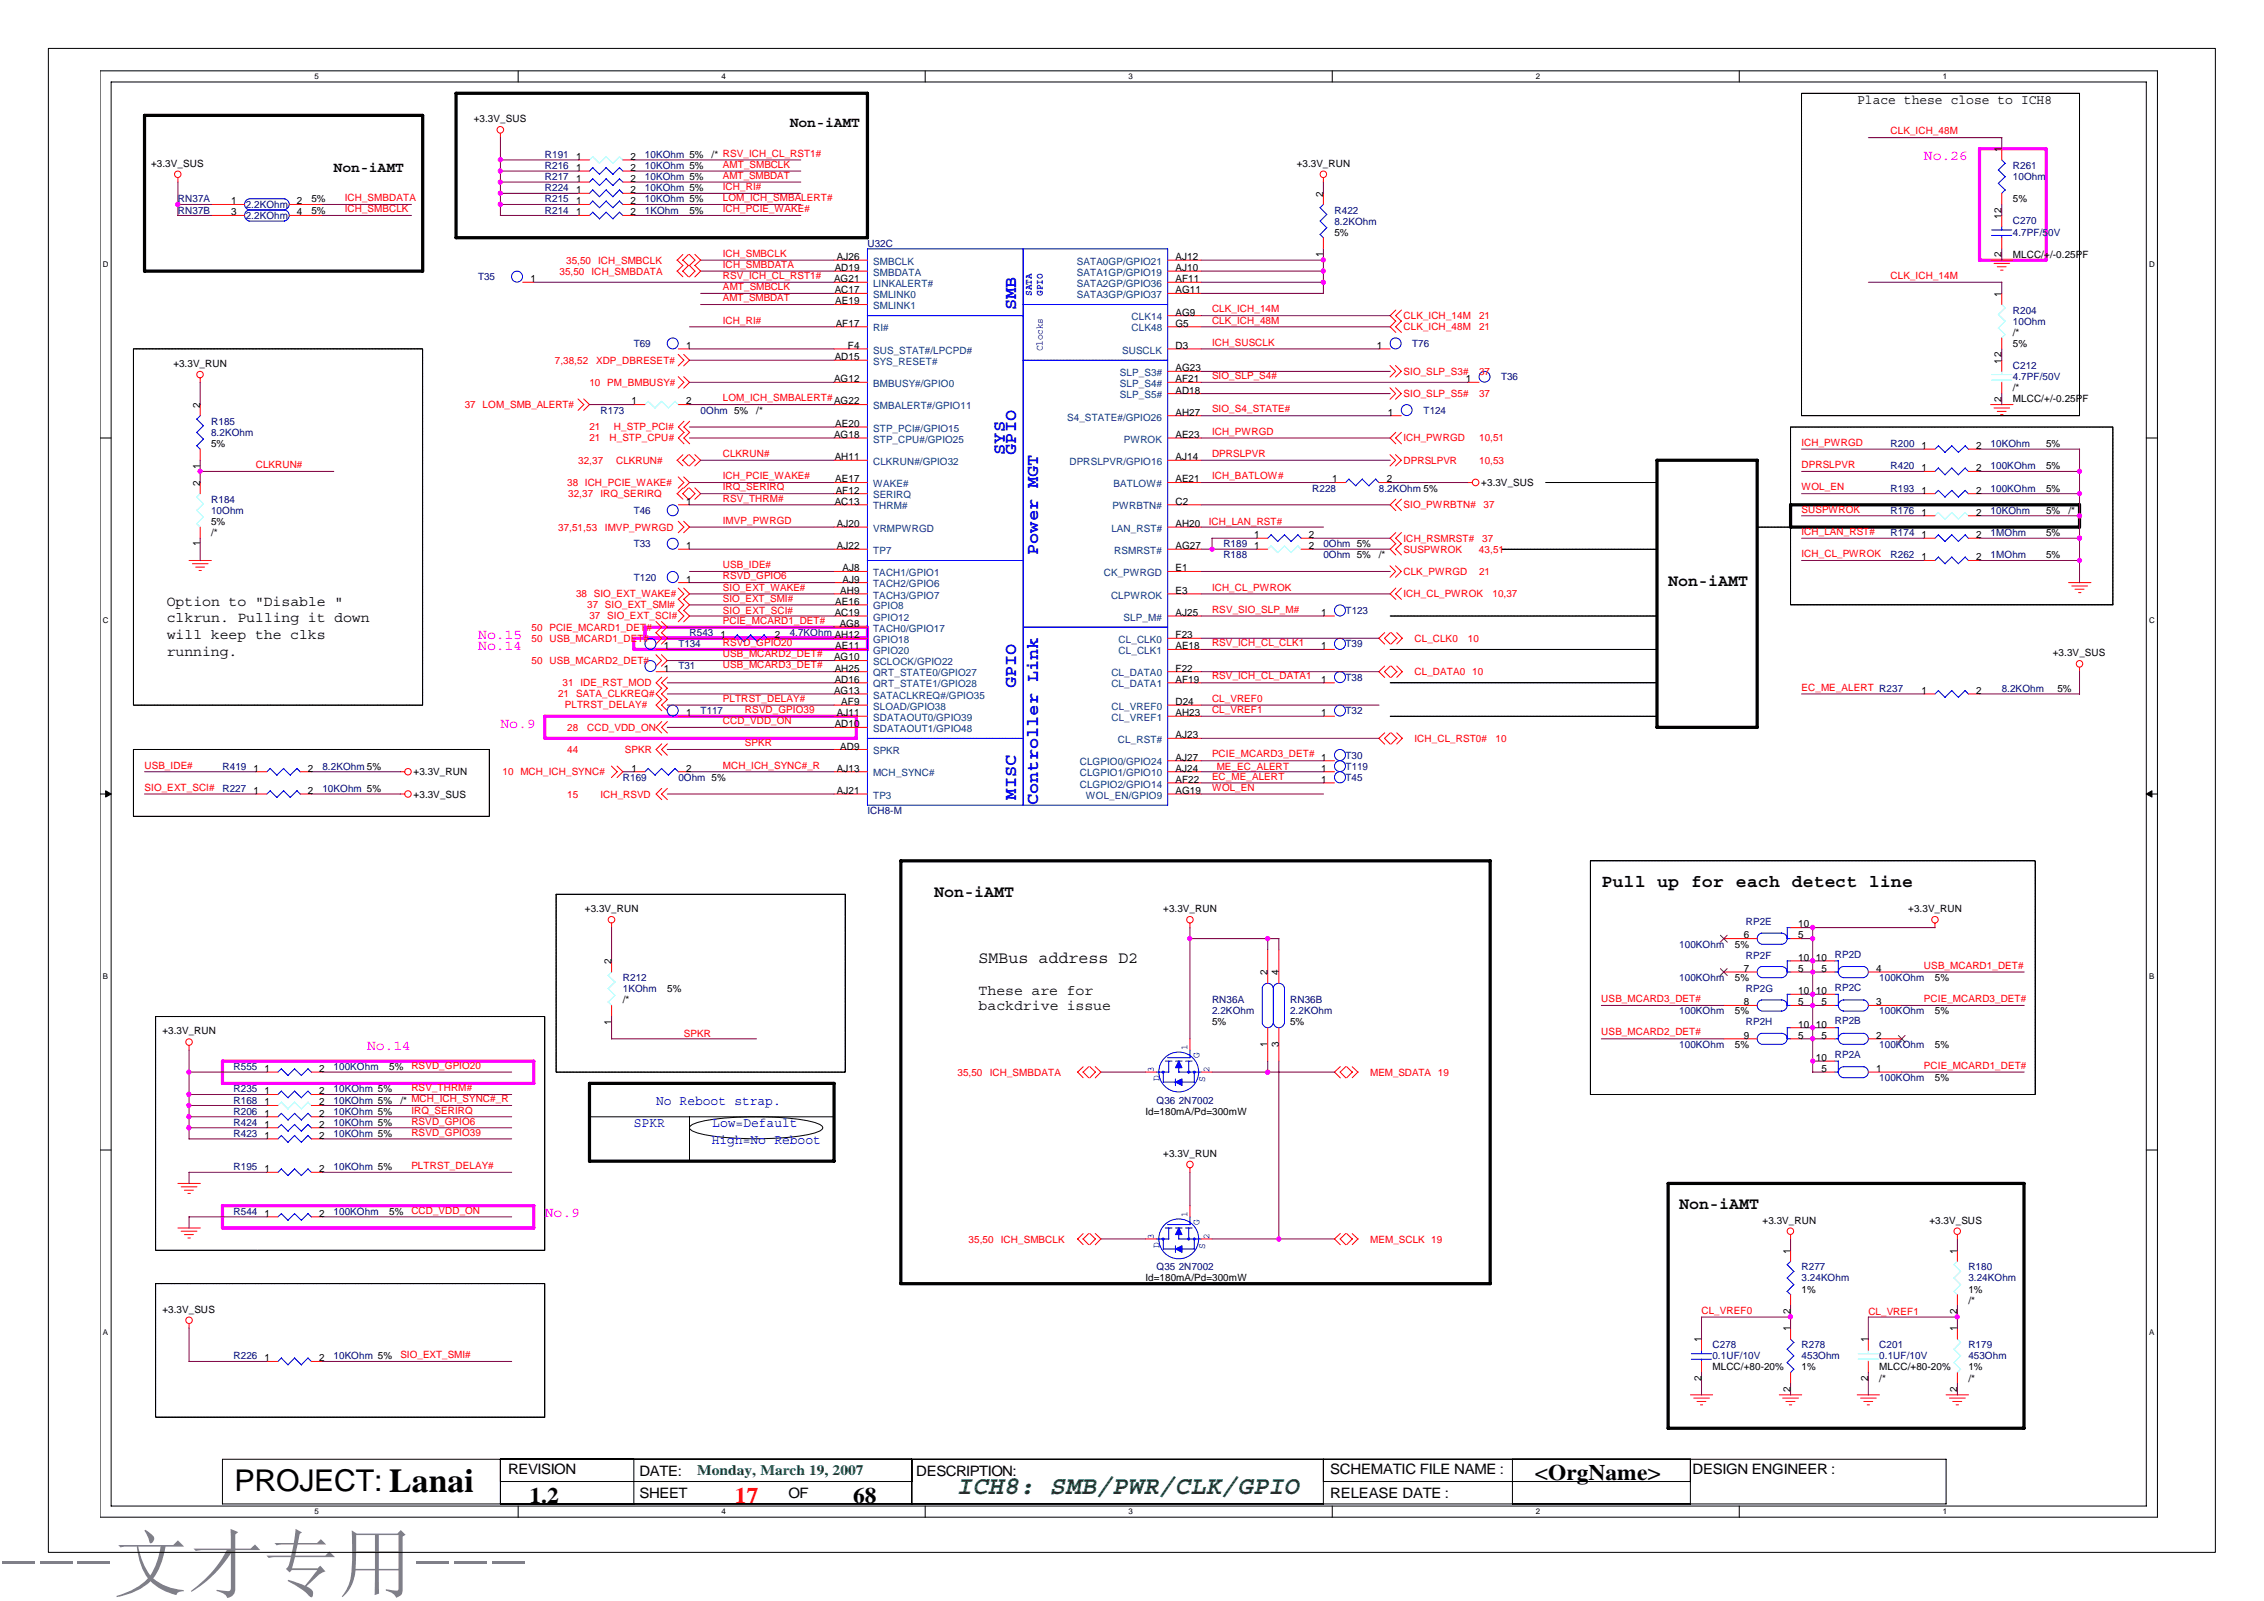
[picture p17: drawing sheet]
<svg xmlns="http://www.w3.org/2000/svg" width="297mm" height="210mm" viewBox="0 0 297 210" stroke-linecap="round" stroke-linejoin="round" font-family="sans-serif">
<defs><g id="words">
<text font-size="9.9" fill="#808080" x="0" y="208.6">---文才专用---</text>
<text font-size="3.9" x="30.8" y="195.5">PROJECT: Lanai</text>
<text font-size="3.4" fill="#008000" x="125.5" y="196">ICH8: SMB/PWR/CLK/GPIO</text>
<g font-size="2.9">
<text x="69.5" y="197.1">1.2</text>
<text x="111.9" y="197.1">68</text>
<text x="201.4" y="194.1">&lt;OrgName&gt;</text>
</g>
<text font-size="2.9" fill="#f00" x="96.4" y="197.1">17</text>
<g font-size="2.3" fill="#00f">
<text x="133.3" y="40.7" transform="rotate(-90 133.3 40.7)">SMB</text>
<text x="131.8" y="59.6" transform="rotate(-90 131.8 59.6)">SYS</text>
<text x="133.3" y="59.6" transform="rotate(-90 133.3 59.6)">GPIO</text>
<text x="136.2" y="72.8" transform="rotate(-90 136.2 72.8)">Power MGT</text>
<text x="133.3" y="90.3" transform="rotate(-90 133.3 90.3)">GPIO</text>
<text x="133.3" y="104.9" transform="rotate(-90 133.3 104.9)">MISC</text>
<text x="136.2" y="105.6" transform="rotate(-90 136.2 105.6)">Controller Link</text>
</g>
<text font-size="2.3" x="210.1" y="116.3">Pull up for each detect line</text>
<g font-size="2.2">
<text x="218.9" y="76.8">Non-iAMT</text>
<text x="122.6" y="117.6">Non-iAMT</text>
<text x="128.4" y="126.3">SMBus address D2</text>
<text x="220.3" y="158.5">Non-iAMT</text>
</g>
<g font-size="1.9">
<text x="103.6" y="16.7">Non-iAMT</text>
<text x="43.8" y="22.5">Non-iAMT</text>
<text x="21.9" y="79.4">Option to &quot;Disable &quot;</text>
<text x="21.9" y="81.6">clkrun. Pulling it down</text>
<text x="21.9" y="83.9">will keep the clks</text>
<text x="21.9" y="86.1">running.</text>
<text x="128.4" y="130.5">These are for</text>
<text x="128.4" y="132.5">backdrive issue</text>
<text x="66.7" y="193.4">REVISION</text>
<text x="83.9" y="196.4">SHEET</text>
<text x="83.9" y="193.5">DATE:</text>
<text x="103.4" y="196.4">OF</text>
<text x="120.2" y="193.5">DESCRIPTION:</text>
<text x="174.5" y="193.4">SCHEMATIC FILE NAME :</text>
<text x="174.5" y="196.4">RELEASE DATE :</text>
<text x="222.1" y="193.4">DESIGN ENGINEER :</text>
</g>
<g font-size="1.9" fill="#f0f">
<text x="252.4" y="21">No.26</text>
<text x="62.7" y="83.8">No.15</text>
<text x="62.7" y="85.2">No.14</text>
<text x="65.7" y="95.5">No.9</text>
<text x="48.2" y="137.8">No.14</text>
<text x="71.5" y="159.7">No.9</text>
</g>
<text font-size="1.9" fill="#008000" x="91.5" y="193.4">Monday, March 19, 2007</text>
<text font-size="1.8" x="243.7" y="13.6">Place these close to ICH8</text>
<g font-size="1.8" fill="#00f">
<text x="83.2" y="147.9">SPKR</text>
<text x="86.1" y="144.9">No Reboot strap.</text>
<text x="93.4" y="147.9">Low=Default</text>
<text x="93.4" y="150.1">High=No Reboot</text>
</g>
<g font-size="1.3">
<text x="62.2" y="16">+3.3V_SUS</text>
<text x="19.8" y="21.9">+3.3V_SUS</text>
<text x="75.6" y="22.4">1</text>
<text x="75.6" y="23.9">1</text>
<text x="75.6" y="21">1</text>
<text x="82.7" y="22.4">2</text>
<text x="82.7" y="23.9">2</text>
<text x="82.7" y="21">2</text>
<text x="93.4" y="20.7">/* RSV_ICH_CL_RST1#</text>
<text x="170.1" y="21.9">+3.3V_RUN</text>
<text x="262.6" y="19.9" transform="rotate(-90 262.6 19.9)">1</text>
<text x="30.3" y="26.8">1</text>
<text x="30.3" y="28.2">3</text>
<text x="39" y="26.8">2</text>
<text x="39" y="28.2">4</text>
<text x="40.8" y="26.5">5%</text>
<text x="40.8" y="28">5%</text>
<text x="75.6" y="28.2">1</text>
<text x="75.6" y="25.3">1</text>
<text x="75.6" y="26.8">1</text>
<text x="82.7" y="28.2">2</text>
<text x="82.7" y="25.3">2</text>
<text x="82.7" y="26.8">2</text>
<text x="90.5" y="28">5%</text>
<text x="173.6" y="25.8" transform="rotate(-90 173.6 25.8)">2</text>
<text x="262.6" y="28.7" transform="rotate(-90 262.6 28.7)">12</text>
<text x="264.1" y="26.5">5%</text>
<text x="109.5" y="35.5">AD19</text>
<text x="109.8" y="34.1">AJ26</text>
<text x="154.2" y="34.1">AJ12</text>
<text x="154.2" y="35.5">AJ10</text>
<text x="173.6" y="33.7" transform="rotate(-90 173.6 33.7)">1</text>
<text x="175.1" y="30.9">5%</text>
<text x="262.6" y="33.7" transform="rotate(-90 262.6 33.7)">2</text>
<text x="264.1" y="33.8">MLCC/+/-0.25PF</text>
<text x="69.6" y="37">1</text>
<text x="109.4" y="37">AG21</text>
<text x="109.5" y="38.5">AC17</text>
<text x="109.6" y="39.9">AE19</text>
<text x="154.2" y="37">AF11</text>
<text x="154.2" y="38.5">AG11</text>
<text x="154.2" y="41.4">AG9</text>
<text x="262.6" y="38.9" transform="rotate(-90 262.6 38.9)">1</text>
<text x="90" y="45.8">1</text>
<text x="109.5" y="47.2">AD15</text>
<text x="109.6" y="42.8">AF17</text>
<text x="111.3" y="45.8">F4</text>
<text x="154.2" y="42.8">G5</text>
<text x="154.2" y="45.8">D3</text>
<text x="180.6" y="45.8">1</text>
<text x="262.6" y="47.7" transform="rotate(-90 262.6 47.7)">12</text>
<text x="264.1" y="44">/*</text>
<text x="264.1" y="45.5">5%</text>
<text x="22.7" y="48.1">+3.3V_RUN</text>
<text x="26.2" y="53.5" transform="rotate(-90 26.2 53.5)">2</text>
<text x="82.9" y="53">1</text>
<text x="90" y="53">2</text>
<text x="109.4" y="50.1">AG12</text>
<text x="109.4" y="53">AG22</text>
<text x="154.2" y="48.7">AG23</text>
<text x="154.2" y="50.1">AF21</text>
<text x="154.2" y="51.6">AD18</text>
<text x="192.3" y="50.1">1</text>
<text x="262.6" y="52.7" transform="rotate(-90 262.6 52.7)">2</text>
<text x="264.1" y="51.3">/*</text>
<text x="264.1" y="52.8">MLCC/+/-0.25PF</text>
<text x="27.7" y="58.6">5%</text>
<text x="99.2" y="54.3">/*</text>
<text x="109.4" y="57.4">AG18</text>
<text x="109.6" y="56">AE20</text>
<text x="154.2" y="57.4">AE23</text>
<text x="154.2" y="54.5">AH27</text>
<text x="182.1" y="54.5">1</text>
<text x="252.1" y="58.9">1</text>
<text x="259.3" y="58.9">2</text>
<text x="268.5" y="58.6">5%</text>
<text x="26.2" y="63.7" transform="rotate(-90 26.2 63.7)">2</text>
<text x="26.2" y="61.5" transform="rotate(-90 26.2 61.5)">1</text>
<text x="109.5" y="60.4">AH11</text>
<text x="109.6" y="63.3">AE17</text>
<text x="109.6" y="64.7">AF12</text>
<text x="154.2" y="60.4">AJ14</text>
<text x="154.2" y="63.3">AE21</text>
<text x="174.8" y="63.3">1</text>
<text x="181.9" y="63.3">2</text>
<text x="194.3" y="63.7">+3.3V_SUS</text>
<text x="252.1" y="64.7">1</text>
<text x="252.1" y="61.8">1</text>
<text x="259.3" y="64.7">2</text>
<text x="259.3" y="61.8">2</text>
<text x="268.5" y="64.5">5%</text>
<text x="268.5" y="61.5">5%</text>
<text x="26.2" y="71.7" transform="rotate(-90 26.2 71.7)">1</text>
<text x="27.7" y="70.3">/*</text>
<text x="27.7" y="68.8">5%</text>
<text x="90" y="66.2">1</text>
<text x="109.5" y="66.2">AC13</text>
<text x="109.8" y="69.1">AJ20</text>
<text x="154.2" y="66.2">C2</text>
<text x="154.2" y="69.1">AH20</text>
<text x="164.6" y="70.6">1</text>
<text x="171.7" y="70.6">2</text>
<text x="252.1" y="67.6">1</text>
<text x="252.1" y="70.6">1</text>
<text x="259.3" y="67.6">2</text>
<text x="259.3" y="70.6">2</text>
<text x="268.5" y="67.4">5%</text>
<text x="268.5" y="70.3">5%</text>
<text x="271.4" y="67.4">/*</text>
<text x="90" y="72">1</text>
<text x="90" y="76.4">1</text>
<text x="109.8" y="72">AJ22</text>
<text x="110.2" y="77.9">AH9</text>
<text x="110.5" y="74.9">AJ8</text>
<text x="110.5" y="76.4">AJ9</text>
<text x="154.2" y="74.9">E1</text>
<text x="154.2" y="77.9">E3</text>
<text x="154.2" y="72">AG27</text>
<text x="164.6" y="72">1</text>
<text x="171.7" y="72">2</text>
<text x="180.9" y="73.2">/*</text>
<text x="252.1" y="73.5">1</text>
<text x="259.3" y="73.5">2</text>
<text x="268.5" y="73.2">5%</text>
<text x="94.5" y="83.7">1</text>
<text x="101.7" y="83.7">2</text>
<text x="109.5" y="80.8">AC19</text>
<text x="109.6" y="79.3">AE16</text>
<text x="110.2" y="82.2">AG8</text>
<text x="154.2" y="80.8">AJ25</text>
<text x="154.2" y="83.7">F23</text>
<text x="173.3" y="80.8">1</text>
<text x="87.1" y="85.2">1</text>
<text x="87.1" y="88.1">1</text>
<text x="109.4" y="86.6">AG10</text>
<text x="109.5" y="88.1">AH25</text>
<text x="109.5" y="89.5">AD16</text>
<text x="109.6" y="85.2">AE11</text>
<text x="154.2" y="85.2">AE18</text>
<text x="154.2" y="88.1">F22</text>
<text x="154.2" y="89.5">AF19</text>
<text x="173.3" y="85.2">1</text>
<text x="173.3" y="89.5">1</text>
<text x="269.3" y="86">+3.3V_SUS</text>
<text x="90" y="93.9">1</text>
<text x="109.4" y="91">AG13</text>
<text x="109.5" y="95.4">AD10</text>
<text x="109.8" y="93.9">AJ11</text>
<text x="110.4" y="92.5">AF9</text>
<text x="154.2" y="92.5">D24</text>
<text x="154.2" y="93.9">AH23</text>
<text x="173.3" y="93.9">1</text>
<text x="252.1" y="91">1</text>
<text x="259.3" y="91">2</text>
<text x="269.9" y="90.7">5%</text>
<text x="33.2" y="101.2">1</text>
<text x="40.4" y="101.2">2</text>
<text x="54.3" y="101.7">+3.3V_RUN</text>
<text x="82.9" y="101.2">1</text>
<text x="90" y="101.2">2</text>
<text x="109.8" y="101.2">AJ13</text>
<text x="110.2" y="98.3">AD9</text>
<text x="154.2" y="96.8">AJ23</text>
<text x="154.2" y="101.2">AJ24</text>
<text x="154.2" y="99.8">AJ27</text>
<text x="173.3" y="101.2">1</text>
<text x="173.3" y="99.8">1</text>
<text x="33.2" y="104.1">1</text>
<text x="40.4" y="104.1">2</text>
<text x="54.3" y="104.6">+3.3V_SUS</text>
<text x="109.8" y="104.1">AJ21</text>
<text x="154.2" y="104.1">AG19</text>
<text x="154.2" y="102.7">AF22</text>
<text x="173.3" y="102.7">1</text>
<text x="76.7" y="119.6">+3.3V_RUN</text>
<text x="152.6" y="119.6">+3.3V_RUN</text>
<text x="250.4" y="119.6">+3.3V_RUN</text>
<text x="227.6" y="124.3">5%</text>
<text x="228.8" y="123.1">6</text>
<text x="235.9" y="123.1">5</text>
<text x="235.9" y="121.6">10</text>
<text x="80.2" y="126.5" transform="rotate(-90 80.2 126.5)">2</text>
<text x="81.7" y="131.6">/*</text>
<text x="87.5" y="130.1">5%</text>
<text x="166.3" y="127.9" transform="rotate(-90 166.3 127.9)">2</text>
<text x="167.8" y="127.9" transform="rotate(-90 167.8 127.9)">4</text>
<text x="227.6" y="128.7">5%</text>
<text x="228.8" y="127.5">7</text>
<text x="228.8" y="131.8">8</text>
<text x="235.9" y="127.5">5</text>
<text x="235.9" y="126">10</text>
<text x="235.9" y="131.8">5</text>
<text x="235.9" y="130.4">10</text>
<text x="238.2" y="130.4">10</text>
<text x="238.3" y="126">10</text>
<text x="239" y="131.8">5</text>
<text x="239" y="127.5">5</text>
<text x="246.1" y="131.8">3</text>
<text x="246.1" y="127.5">4</text>
<text x="253.9" y="128.7">5%</text>
<text x="21.3" y="135.7">+3.3V_RUN</text>
<text x="80.2" y="134.4" transform="rotate(-90 80.2 134.4)">1</text>
<text x="159" y="134.5">5%</text>
<text x="166.3" y="137.3" transform="rotate(-90 166.3 137.3)">1</text>
<text x="167.8" y="137.3" transform="rotate(-90 167.8 137.3)">3</text>
<text x="169.3" y="134.5">5%</text>
<text x="227.6" y="137.4">5%</text>
<text x="227.6" y="133.1">5%</text>
<text x="228.8" y="136.2">9</text>
<text x="235.9" y="136.2">5</text>
<text x="235.9" y="134.8">10</text>
<text x="238.2" y="134.8">10</text>
<text x="239" y="136.2">5</text>
<text x="246.1" y="136.2">2</text>
<text x="253.9" y="133.1">5%</text>
<text x="253.9" y="137.4">5%</text>
<text x="34.7" y="143.5">1</text>
<text x="34.7" y="140.6">1</text>
<text x="41.9" y="143.5">2</text>
<text x="41.9" y="140.6">2</text>
<text x="51.1" y="140.4">5%</text>
<text x="238.2" y="139.2">10</text>
<text x="239" y="140.6">5</text>
<text x="246.1" y="140.6">1</text>
<text x="253.9" y="141.8">5%</text>
<text x="34.7" y="146.5">1</text>
<text x="34.7" y="145">1</text>
<text x="34.7" y="147.9">1</text>
<text x="34.7" y="149.4">1</text>
<text x="41.9" y="146.5">2</text>
<text x="41.9" y="145">2</text>
<text x="41.9" y="147.9">2</text>
<text x="41.9" y="149.4">2</text>
<text x="52.5" y="144.7">/* MCH_ICH_SYNC#_R</text>
<text x="150.3" y="146.2">Id=180mA/Pd=300mW</text>
<text x="34.7" y="153.7">1</text>
<text x="41.9" y="153.7">2</text>
<text x="152.6" y="151.7">+3.3V_RUN</text>
<text x="34.7" y="159.6">1</text>
<text x="41.9" y="159.6">2</text>
<text x="51.1" y="159.3">5%</text>
<text x="231.3" y="160.5">+3.3V_RUN</text>
<text x="253.1" y="160.5">+3.3V_SUS</text>
<text x="234.9" y="164.4" transform="rotate(-90 234.9 164.4)">1</text>
<text x="256.8" y="164.4" transform="rotate(-90 256.8 164.4)">1</text>
<text x="21.3" y="172.2">+3.3V_SUS</text>
<text x="150.3" y="168.1">Id=180mA/Pd=300mW</text>
<text x="234.9" y="172.3" transform="rotate(-90 234.9 172.3)">2</text>
<text x="236.4" y="169.5">1%</text>
<text x="256.8" y="172.3" transform="rotate(-90 256.8 172.3)">2</text>
<text x="258.2" y="169.5">1%</text>
<text x="258.2" y="171">/*</text>
<text x="34.7" y="178.5">1</text>
<text x="41.9" y="178.5">2</text>
<text x="223.2" y="176.1" transform="rotate(-90 223.2 176.1)">1</text>
<text x="224.7" y="179.7">MLCC/+80-20%</text>
<text x="234.9" y="174.6" transform="rotate(-90 234.9 174.6)">1</text>
<text x="236.4" y="179.7">1%</text>
<text x="245.1" y="176.1" transform="rotate(-90 245.1 176.1)">1</text>
<text x="246.6" y="179.7">MLCC/+80-20%</text>
<text x="256.8" y="174.6" transform="rotate(-90 256.8 174.6)">1</text>
<text x="258.3" y="179.7">1%</text>
<text x="223.2" y="181.1" transform="rotate(-90 223.2 181.1)">2</text>
<text x="234.9" y="182.6" transform="rotate(-90 234.9 182.6)">2</text>
<text x="245.1" y="181.1" transform="rotate(-90 245.1 181.1)">2</text>
<text x="246.6" y="181.2">/*</text>
<text x="256.8" y="182.6" transform="rotate(-90 256.8 182.6)">2</text>
<text x="258.3" y="181.2">/*</text>
</g>
<g font-size="1.3" fill="#f00">
<text x="248" y="17.6">CLK_ICH_48M</text>
<text x="94.8" y="22">AMT_SMBCLK</text>
<text x="94.8" y="23.5">AMT_SMBDAT</text>
<text x="45.2" y="26.4">ICH_SMBDATA</text>
<text x="45.2" y="27.8">ICH_SMBCLK</text>
<text x="94.8" y="24.9">ICH_RI#</text>
<text x="94.8" y="26.4">LOM_ICH_SMBALERT#</text>
<text x="94.8" y="27.8">ICH_PCIE_WAKE#</text>
<text x="74.3" y="34.6">35,50</text>
<text x="78.5" y="34.6">ICH_SMBCLK</text>
<text x="94.8" y="35.1">ICH_SMBDATA</text>
<text x="94.8" y="33.7">ICH_SMBCLK</text>
<text x="73.4" y="36">35,50</text>
<text x="77.6" y="36">ICH_SMBDATA</text>
<text x="94.8" y="36.6">RSV_ICH_CL_RST1#</text>
<text x="94.8" y="38.1">AMT_SMBCLK</text>
<text x="94.8" y="39.5">AMT_SMBDAT</text>
<text x="159" y="41">CLK_ICH_14M</text>
<text x="184.1" y="41.9">CLK_ICH_14M</text>
<text x="194" y="41.9">21</text>
<text x="248" y="36.6">CLK_ICH_14M</text>
<text x="72.8" y="47.7">7,38,52</text>
<text x="78.2" y="47.7">XDP_DBRESET#</text>
<text x="94.8" y="42.4">ICH_RI#</text>
<text x="159" y="42.4">CLK_ICH_48M</text>
<text x="159" y="45.3">ICH_SUSCLK</text>
<text x="184.1" y="43.3">CLK_ICH_48M</text>
<text x="194" y="43.3">21</text>
<text x="61" y="53.5">37 LOM_SMB_ALERT#</text>
<text x="77.3" y="50.6">10 PM_BMBUSY#</text>
<text x="94.8" y="52.6">LOM_ICH_SMBALERT#</text>
<text x="159" y="49.7">SIO_SLP_S4#</text>
<text x="184.1" y="49.2">SIO_SLP_S3#</text>
<text x="184.1" y="52.1">SIO_SLP_S5#</text>
<text x="194" y="49.2">37</text>
<text x="194" y="52.1">37</text>
<text x="77.3" y="56.5">21</text>
<text x="77.3" y="57.9">21</text>
<text x="80" y="57.9">H_STP_CPU#</text>
<text x="80.5" y="56.5">H_STP_PCI#</text>
<text x="94.8" y="59.9">CLKRUN#</text>
<text x="159" y="54.1">SIO_S4_STATE#</text>
<text x="159" y="59.9">DPRSLPVR</text>
<text x="159" y="57">ICH_PWRGD</text>
<text x="184.1" y="57.9">ICH_PWRGD</text>
<text x="194" y="57.9">10,51</text>
<text x="236.4" y="58.5">ICH_PWRGD</text>
<text x="33.6" y="61.4">CLKRUN#</text>
<text x="74.4" y="63.7">38 ICH_PCIE_WAKE#</text>
<text x="74.5" y="65.2">32,37</text>
<text x="75.9" y="60.8">32,37</text>
<text x="78.8" y="65.2">IRQ_SERIRQ</text>
<text x="80.8" y="60.8">CLKRUN#</text>
<text x="94.8" y="62.8">ICH_PCIE_WAKE#</text>
<text x="94.8" y="65.8">RSV_THRM#</text>
<text x="94.8" y="64.3">IRQ_SERIRQ</text>
<text x="159" y="62.8">ICH_BATLOW#</text>
<text x="184.1" y="60.8">DPRSLPVR</text>
<text x="194.1" y="60.8">10,53</text>
<text x="236.4" y="61.4">DPRSLPVR</text>
<text x="236.4" y="64.3">WOL_EN</text>
<text x="73.2" y="69.6">37,51,53</text>
<text x="79.4" y="69.6">IMVP_PWRGD</text>
<text x="94.8" y="68.7">IMVP_PWRGD</text>
<text x="158.6" y="68.8">ICH_LAN_RST#</text>
<text x="184.1" y="66.7">SIO_PWRBTN#</text>
<text x="184.1" y="71">ICH_RSMRST#</text>
<text x="194.5" y="71">37</text>
<text x="194.6" y="66.7">37</text>
<text x="236.4" y="67.2">SUSPWROK</text>
<text x="236.4" y="70.1">ICH_LAN_RST#</text>
<text x="94.8" y="74.5">USB_IDE#</text>
<text x="94.8" y="76">RSVD_GPIO6</text>
<text x="94.8" y="77.4">SIO_EXT_WAKE#</text>
<text x="159" y="77.4">ICH_CL_PWROK</text>
<text x="184.1" y="72.5">SUSPWROK</text>
<text x="184.1" y="75.4">CLK_PWRGD</text>
<text x="194" y="72.5">43,51</text>
<text x="194" y="75.4">21</text>
<text x="236.4" y="73.1">ICH_CL_PWROK</text>
<text x="69.7" y="82.7">50 PCIE_MCARD1_DET#</text>
<text x="75.6" y="78.3">38 SIO_EXT_WAKE#</text>
<text x="77" y="79.8">37 SIO_EXT_SMI#</text>
<text x="77.3" y="81.2">37 SIO_EXT_SCI#</text>
<text x="94.8" y="78.9">SIO_EXT_SMI#</text>
<text x="94.8" y="80.5">SIO_EXT_SCI#</text>
<text x="94.8" y="81.8">PCIE_MCARD1_DET#</text>
<text x="159" y="80.4">RSV_SIO_SLP_M#</text>
<text x="184.1" y="78.3">ICH_CL_PWROK</text>
<text x="195.8" y="78.3">10,37</text>
<text x="69.7" y="87.1">50 USB_MCARD2_DET#</text>
<text x="69.7" y="84.2">50 USB_MCARD1_DET#</text>
<text x="94.8" y="84.7">RSVD_GPIO20</text>
<text x="94.8" y="87.7">USB_MCARD3_DET#</text>
<text x="94.8" y="86.2">USB_MCARD2_DET#</text>
<text x="159" y="84.7">RSV_ICH_CL_CLK1</text>
<text x="159" y="89.1">RSV_ICH_CL_DATA1</text>
<text x="185.6" y="84.2">CL_CLK0</text>
<text x="185.6" y="88.5">CL_DATA0 10</text>
<text x="192.6" y="84.2">10</text>
<text x="73.2" y="91.5">21 SATA_CLKREQ#</text>
<text x="73.8" y="90">31 IDE_RST_MOD</text>
<text x="74.1" y="92.9">PLTRST_DELAY#</text>
<text x="74.4" y="95.8">28</text>
<text x="77" y="95.8">CCD_VDD_ON</text>
<text x="94.8" y="95">CCD_VDD_ON</text>
<text x="94.8" y="92">PLTRST_DELAY#</text>
<text x="97.7" y="93.5">RSVD_GPIO39</text>
<text x="159" y="92">CL_VREF0</text>
<text x="159" y="93.5">CL_VREF1</text>
<text x="236.4" y="90.6">EC_ME_ALERT R237</text>
<text x="19" y="100.8">USB_IDE#</text>
<text x="65.9" y="101.7">10 MCH_ICH_SYNC#</text>
<text x="74.4" y="98.7">44</text>
<text x="82" y="98.7">SPKR</text>
<text x="94.8" y="100.8">MCH_ICH_SYNC#_R</text>
<text x="97.7" y="97.9">SPKR</text>
<text x="159" y="99.3">PCIE_MCARD3_DET#</text>
<text x="159.6" y="100.9">ME_EC_ALERT</text>
<text x="185.6" y="97.3">ICH_CL_RST0#</text>
<text x="196.2" y="97.3">10</text>
<text x="19" y="103.7">SIO_EXT_SCI#</text>
<text x="74.4" y="104.6">15</text>
<text x="78.8" y="104.6">ICH_RSVD</text>
<text x="159" y="102.3">EC_ME_ALERT</text>
<text x="159" y="103.7">WOL_EN</text>
<text x="210.1" y="131.4">USB_MCARD3_DET#</text>
<text x="252.4" y="131.4">PCIE_MCARD3_DET#</text>
<text x="252.4" y="127.1">USB_MCARD1_DET#</text>
<text x="89.7" y="136">SPKR</text>
<text x="210.1" y="135.8">USB_MCARD2_DET#</text>
<text x="54" y="143.1">RSV_THRM#</text>
<text x="54" y="140.2">RSVD_GPIO20</text>
<text x="125.6" y="141.1">35,50</text>
<text x="129.9" y="141.1">ICH_SMBDATA</text>
<text x="179.8" y="141.1">MEM_SDATA 19</text>
<text x="252.4" y="140.2">PCIE_MCARD1_DET#</text>
<text x="54" y="149">RSVD_GPIO39</text>
<text x="54" y="147.5">RSVD_GPIO6</text>
<text x="54" y="146.1">IRQ_SERIRQ</text>
<text x="54" y="153.3">PLTRST_DELAY#</text>
<text x="54" y="159.2">CCD_VDD_ON</text>
<text x="127.1" y="163">35,50</text>
<text x="131.3" y="163">ICH_SMBCLK</text>
<text x="179.8" y="163">MEM_SCLK 19</text>
<text x="223.2" y="172.3">CL_VREF0</text>
<text x="245.1" y="172.4">CL_VREF1</text>
<text x="52.5" y="178.1">SIO_EXT_SMI#</text>
</g>
<g font-size="1.3" fill="#000080">
<text x="71.5" y="22.1">R216</text>
<text x="71.5" y="23.6">R217</text>
<text x="71.5" y="20.7">R191</text>
<text x="84.6" y="22.1">10KOhm 5%</text>
<text x="84.6" y="23.6">10KOhm 5%</text>
<text x="84.6" y="20.7">10KOhm 5%</text>
<text x="264.1" y="22.1">R261</text>
<text x="264.1" y="23.6">10Ohm</text>
<text x="23.3" y="26.5">RN37A</text>
<text x="23.3" y="28">RN37B</text>
<text x="32.3" y="27.3">2.2KOhm</text>
<text x="32.3" y="28.7">2.2KOhm</text>
<text x="71.5" y="28">R214</text>
<text x="71.5" y="25.1">R224</text>
<text x="71.5" y="26.5">R215</text>
<text x="84.6" y="28">1KOhm</text>
<text x="84.6" y="25.1">10KOhm 5%</text>
<text x="84.6" y="26.5">10KOhm 5%</text>
<text x="175.1" y="28">R422</text>
<text x="175.1" y="29.5">8.2KOhm</text>
<text x="264.1" y="29.4">C270</text>
<text x="113.8" y="32.4">U32C</text>
<text x="264.1" y="30.9">4.7PF/50V</text>
<text x="62.7" y="36.7">T35</text>
<text x="264.1" y="41.1">R204</text>
<text x="83.2" y="45.5">T69</text>
<text x="185.3" y="45.5">T76</text>
<text x="264.1" y="42.6">10Ohm</text>
<text x="197" y="49.9">T36</text>
<text x="264.1" y="48.4">C212</text>
<text x="264.1" y="49.9">4.7PF/50V</text>
<text x="27.7" y="55.7">R185</text>
<text x="27.7" y="57.2">8.2KOhm</text>
<text x="78.8" y="54.3">R173</text>
<text x="91.9" y="54.3">0Ohm 5%</text>
<text x="186.8" y="54.3">T124</text>
<text x="248.1" y="58.6">R200</text>
<text x="261.2" y="58.6">10KOhm</text>
<text x="27.7" y="65.9">R184</text>
<text x="172.2" y="64.5">R228</text>
<text x="180.9" y="64.5">8.2KOhm 5%</text>
<text x="248" y="64.5">R193</text>
<text x="248.1" y="61.5">R420</text>
<text x="261.2" y="64.5">100KOhm</text>
<text x="261.2" y="61.5">100KOhm</text>
<text x="27.7" y="67.4">10Ohm</text>
<text x="83.2" y="71.8">T33</text>
<text x="83.2" y="67.4">T46</text>
<text x="160.5" y="71.8">R189</text>
<text x="173.6" y="71.8">0Ohm 5%</text>
<text x="248" y="67.4">R176</text>
<text x="248" y="70.3">R174</text>
<text x="261.2" y="67.4">10KOhm</text>
<text x="261.2" y="70.3">1MOhm</text>
<text x="83.2" y="76.1">T120</text>
<text x="160.5" y="73.2">R188</text>
<text x="173.6" y="73.2">0Ohm 5%</text>
<text x="248" y="73.2">R262</text>
<text x="261.2" y="73.2">1MOhm</text>
<text x="90.5" y="83.4">R543</text>
<text x="103.6" y="83.4">4.7KOhm AH12</text>
<text x="176.5" y="80.5">T123</text>
<text x="89" y="84.9">T134</text>
<text x="89" y="87.8">T31</text>
<text x="176.5" y="84.9">T39</text>
<text x="176.5" y="89.3">T38</text>
<text x="91.9" y="93.7">T117</text>
<text x="176.5" y="93.7">T32</text>
<text x="262.6" y="90.7">8.2KOhm</text>
<text x="29.2" y="100.9">R419</text>
<text x="42.3" y="100.9">8.2KOhm 5%</text>
<text x="176.5" y="100.9">T119</text>
<text x="176.5" y="99.5">T30</text>
<text x="29.2" y="103.9">R227</text>
<text x="42.3" y="103.9">10KOhm 5%</text>
<text x="81.7" y="102.4">R169</text>
<text x="89" y="102.4">0Ohm 5%</text>
<text x="113.8" y="106.8">ICH8-M</text>
<text x="176.5" y="102.4">T45</text>
<text x="220.3" y="124.3">100KOhm</text>
<text x="229.1" y="125.8">RP2F</text>
<text x="229.1" y="121.4">RP2E</text>
<text x="240.7" y="125.6">RP2D</text>
<text x="81.7" y="128.7">R212</text>
<text x="81.7" y="130.1">1KOhm</text>
<text x="159" y="131.6">RN36A</text>
<text x="169.3" y="131.6">RN36B</text>
<text x="220.3" y="128.7">100KOhm</text>
<text x="229.1" y="130.1">RP2G</text>
<text x="240.7" y="130">RP2C</text>
<text x="246.6" y="128.7">100KOhm</text>
<text x="159" y="133.1">2.2KOhm</text>
<text x="169.3" y="133.1">2.2KOhm</text>
<text x="220.3" y="137.4">100KOhm</text>
<text x="220.3" y="133.1">100KOhm</text>
<text x="229.1" y="134.5">RP2H</text>
<text x="240.7" y="134.4">RP2B</text>
<text x="246.6" y="133.1">100KOhm</text>
<text x="246.6" y="137.4">100KOhm</text>
<text x="30.6" y="143.3">R235</text>
<text x="30.6" y="140.4">R555</text>
<text x="43.8" y="140.4">100KOhm</text>
<text x="43.8" y="143.3">10KOhm 5%</text>
<text x="240.7" y="138.8">RP2A</text>
<text x="246.6" y="141.8">100KOhm</text>
<text x="30.6" y="146.2">R206</text>
<text x="30.6" y="144.7">R168</text>
<text x="30.6" y="147.6">R424</text>
<text x="30.6" y="149.1">R423</text>
<text x="43.8" y="146.2">10KOhm 5%</text>
<text x="43.8" y="144.7">10KOhm 5%</text>
<text x="43.8" y="147.6">10KOhm 5%</text>
<text x="43.8" y="149.1">10KOhm 5%</text>
<text x="151.7" y="144.7">Q36 2N7002</text>
<text x="30.6" y="153.5">R195</text>
<text x="43.8" y="153.5">10KOhm 5%</text>
<text x="30.6" y="159.3">R544</text>
<text x="43.8" y="159.3">100KOhm</text>
<text x="151.7" y="166.6">Q35 2N7002</text>
<text x="236.4" y="166.6">R277</text>
<text x="258.2" y="166.6">R180</text>
<text x="236.4" y="168.1">3.24KOhm</text>
<text x="258.2" y="168.1">3.24KOhm</text>
<text x="30.6" y="178.3">R226</text>
<text x="43.8" y="178.3">10KOhm 5%</text>
<text x="224.7" y="176.8">C278</text>
<text x="224.7" y="178.3">0.1UF/10V</text>
<text x="236.4" y="176.8">R278</text>
<text x="236.4" y="178.3">453Ohm</text>
<text x="246.6" y="176.8">C201</text>
<text x="246.6" y="178.3">0.1UF/10V</text>
<text x="258.3" y="176.8">R179</text>
<text x="258.3" y="178.3">453Ohm</text>
</g>
<g font-size="1.3" fill="#004080">
<text x="114.6" y="34.7">SMBCLK</text>
<text x="141.3" y="34.7">SATA0GP/GPIO21</text>
<text x="114.6" y="36.2">SMBDATA</text>
<text x="114.6" y="37.6">LINKALERT#</text>
<text x="114.6" y="39.1">SMLINK0</text>
<text x="114.6" y="40.5">SMLINK1</text>
<text x="141.3" y="36.2">SATA1GP/GPIO19</text>
<text x="141.3" y="37.6">SATA2GP/GPIO36</text>
<text x="141.3" y="39.1">SATA3GP/GPIO37</text>
<text x="114.6" y="46.4">SUS_STAT#/LPCPD#</text>
<text x="114.6" y="47.8">SYS_RESET#</text>
<text x="114.6" y="43.5">RI#</text>
<text x="147.2" y="46.4">SUSCLK</text>
<text x="148.5" y="42">CLK14</text>
<text x="148.5" y="43.5">CLK48</text>
<text x="114.6" y="50.8">BMBUSY#/GPIO0</text>
<text x="114.6" y="53.7">SMBALERT#/GPIO11</text>
<text x="146.9" y="49.3">SLP_S3#</text>
<text x="146.9" y="50.8">SLP_S4#</text>
<text x="146.9" y="52.2">SLP_S5#</text>
<text x="114.6" y="56.6">STP_PCI#/GPIO15</text>
<text x="114.6" y="58.1">STP_CPU#/GPIO25</text>
<text x="140" y="55.2">S4_STATE#/GPIO26</text>
<text x="147.4" y="58.1">PWROK</text>
<text x="114.6" y="61">CLKRUN#/GPIO32</text>
<text x="114.6" y="63.9">WAKE#</text>
<text x="114.6" y="65.4">SERIRQ</text>
<text x="140.3" y="61">DPRSLPVR/GPIO16</text>
<text x="146.1" y="63.9">BATLOW#</text>
<text x="114.6" y="66.8">THRM#</text>
<text x="114.6" y="69.7">VRMPWRGD</text>
<text x="145.8" y="69.7">LAN_RST#</text>
<text x="146" y="66.8">PWRBTN#</text>
<text x="114.6" y="75.6">TACH1/GPIO1</text>
<text x="114.6" y="77">TACH2/GPIO6</text>
<text x="114.6" y="72.7">TP7</text>
<text x="144.8" y="75.6">CK_PWRGD</text>
<text x="146.2" y="72.7">RSMRST#</text>
<text x="114.6" y="78.5">TACH3/GPIO7</text>
<text x="114.6" y="79.9">GPIO8</text>
<text x="114.6" y="81.4">GPIO12</text>
<text x="114.6" y="82.9">TACH0/GPIO17</text>
<text x="145.8" y="78.5">CLPWROK</text>
<text x="147.4" y="81.4">SLP_M#</text>
<text x="114.6" y="84.3">GPIO18</text>
<text x="114.6" y="87.2">SCLOCK/GPIO22</text>
<text x="114.6" y="88.7">QRT_STATE0/GPIO27</text>
<text x="114.6" y="85.8">GPIO20</text>
<text x="145.8" y="88.7">CL_DATA0</text>
<text x="146.8" y="84.3">CL_CLK0</text>
<text x="146.8" y="85.8">CL_CLK1</text>
<text x="114.6" y="91.6">SATACLKREQ#/GPIO35</text>
<text x="114.6" y="93.1">SLOAD/GPIO38</text>
<text x="114.6" y="94.5">SDATAOUT0/GPIO39</text>
<text x="114.6" y="90.2">QRT_STATE1/GPIO28</text>
<text x="145.8" y="90.2">CL_DATA1</text>
<text x="145.8" y="93.1">CL_VREF0</text>
<text x="145.8" y="94.5">CL_VREF1</text>
<text x="114.6" y="96">SDATAOUT1/GPIO48</text>
<text x="114.6" y="98.9">SPKR</text>
<text x="114.6" y="101.8">MCH_SYNC#</text>
<text x="141.7" y="101.8">CLGPIO1/GPIO10</text>
<text x="141.7" y="100.4">CLGPIO0/GPIO24</text>
<text x="146.7" y="97.4">CL_RST#</text>
<text x="114.6" y="104.7">TP3</text>
<text x="141.7" y="103.3">CLGPIO2/GPIO14</text>
<text x="142.5" y="104.7">WOL_EN/GPIO9</text>
</g>
<g font-size="1.3" fill="#00f">
<text x="135.4" y="38.8" transform="rotate(-90 135.4 38.8)">SATA</text>
<text x="136.8" y="38.8" transform="rotate(-90 136.8 38.8)">GPIO</text>
<text x="136.8" y="46.1" transform="rotate(-90 136.8 46.1)">Clocks</text>
<text x="155.8" y="137.7" transform="rotate(-90 155.8 137.7)">1</text>
<text x="151.4" y="140.6" transform="rotate(-90 151.4 140.6)">3</text>
<text x="152.1" y="141.8" transform="rotate(-90 152.1 141.8)">D</text>
<text x="157.4" y="138.7" transform="rotate(-90 157.4 138.7)">G</text>
<text x="158.1" y="141.9" transform="rotate(-90 158.1 141.9)">S</text>
<text x="158.7" y="140.6" transform="rotate(-90 158.7 140.6)">2</text>
<text x="155.8" y="159.6" transform="rotate(-90 155.8 159.6)">1</text>
<text x="157.4" y="160.6" transform="rotate(-90 157.4 160.6)">G</text>
<text x="151.4" y="162.5" transform="rotate(-90 151.4 162.5)">3</text>
<text x="152.1" y="163.7" transform="rotate(-90 152.1 163.7)">D</text>
<text x="158.1" y="163.8" transform="rotate(-90 158.1 163.8)">S</text>
<text x="158.7" y="162.5" transform="rotate(-90 158.7 162.5)">2</text>
</g>
<g font-size="1">
<text x="41.3" y="10.4">5</text>
<text x="94.7" y="10.4">4</text>
<text x="148.1" y="10.4">3</text>
<text x="201.5" y="10.4">2</text>
<text x="254.9" y="10.4">1</text>
<text x="13.5" y="35">D</text>
<text x="282" y="35">D</text>
<text x="13.5" y="81.7">C</text>
<text x="282" y="81.7">C</text>
<text x="13.5" y="128.4">B</text>
<text x="282" y="128.4">B</text>
<text x="13.5" y="175.1">A</text>
<text x="282" y="175.1">A</text>
<text x="41.3" y="198.6">5</text>
<text x="94.7" y="198.6">4</text>
<text x="148.1" y="198.6">3</text>
<text x="201.5" y="198.6">2</text>
<text x="254.9" y="198.6">1</text>
</g>
</g></defs>
<g fill="none" stroke="#000" stroke-width=".13">
<path d="M6.3 6.3h284.4v197.3h-284.4zM13.1 9.3h270v189.7h-270zM14.6 10.8h267v186.7h-267zM68 9.3v1.5M121.4 9.3v1.5M174.8 9.3v1.5M228.2 9.3v1.5M236.4 12.2h36.4v42.3h-36.4zM13.1 57.4h1.5M17.5 45.8h38v46.7h-38zM234.9 56h42.3v23.3h-42.3zM281.6 57.4h1.5"/>
<path d="M197 72h20.4M202.8 63.3h14.6M230.5 69.1h4.4M17.5 98.3h46.7v8.8h-46.7zM182.4 80.8h35M182.4 85.2h35M182.4 93.9h35M182.4 89.6h35M13.1 104.1h1.5M73 117.3h37.9v23.3h-37.9zM208.7 112.9h58.3v30.7h-58.3zM281.6 104.1h1.5"/>
<path d="M20.4 133.3h51.1v30.7h-51.1zM13.1 150.8h1.5M77.3 146.5h32.1M90.5 146.5v5.8M90.6 147.7a10.1 10.1 0 0 1 4.6-1.1 39 39 0 0 1 11.8 .6l.8 .5 .1 .2-.1 .2a10.3 10.3 0 0 1-4.6 1.1 38.5 38.5 0 0 1-11.8-.6l-.8-.5-.1-.2zM281.6 150.8h1.5M20.4 168.4h51.1v17.5h-51.1zM29.2 191.4h226.1v5.9h-226.1zM65.7 191.4v5.9M65.7 194.3h53.9M68 197.5v1.5M83.2 191.4v5.9"/>
<path d="M119.6 191.4v5.9M121.4 197.5v1.5M173.6 194.3h48.2M173.6 191.4v5.9M174.8 197.5v1.5M198.4 191.4v5.9M221.8 191.4v5.9M228.2 197.5v1.5"/>
</g>
<path d="M13.9 103.7l.7 .4-.7 .4zM281.6 104.1l.7-.4v.8z" fill="#000" stroke="#000" stroke-width=".13"/>
<path d="M19 15.1h36.5v20.5h-36.5zM59.8 12.2h54v19h-54zM217.4 60.4h13.1v35h-13.1zM234.9 66.2h37.9v2.9h-37.9zM118.2 112.9h77.3v55.5h-77.3zM77.3 142.1h32.1v10.2h-32.1zM218.9 155.2h46.7v32.1h-46.7z" fill="none" stroke="#000" stroke-width=".42"/>
<path d="M259.7 19.5h8.8v14.6h-8.8zM71.5 93.9h40.8v2.9h-40.8zM84.6 83.7v-1.4h29.2v2.9h-30.6v-1.5h30.6M29.2 139.2h40.8v2.9h-40.8zM29.2 158.1h40.8v3h-40.8z" fill="none" stroke="#f0f" stroke-width=".42"/>
<g fill="none" stroke="#f00" stroke-width=".13">
<path d="M65.7 17.5v.6M262.6 19.5v1.5M23.3 23.3v.6M27.7 28.3h4.4M27.7 26.8h4.4M37.9 28.3h4.4M37.9 26.8h4.4M68.6 37h1.4M75.9 21h1.4M75.9 28.3h1.4M75.9 23.9h1.4M75.9 22.4h1.4"/>
<path d="M75.9 25.4h1.4M75.9 26.8h1.4M81.7 21h1.5M81.7 28.3h1.5M81.7 23.9h1.5M81.7 22.4h1.5M81.7 25.4h1.5M81.7 26.8h1.5M88.8 34.1l.8 .7-.8 .8M88.8 35.5l.8 .8M89.6 34.1l.7 .7-.7 .8M89.6 35.5l.7 .8"/>
<path d="M89.6 33.4l-.8 .7M90.3 33.4l-.7 .7M90.4 33.4l.8 .7-.8 .7M90.4 34.8l.8 .8-.8 .7M91.2 33.4l.7 .7-.7 .7M91.2 34.8l.7 .8-.7 .7M109.4 34.1h4.4M109.4 37h4.4M109.4 35.6h4.4M109.4 38.5h4.4M109.4 39.9h4.4M153.2 34.1h4.4"/>
<path d="M153.2 37h4.4M153.2 35.6h4.4M153.2 38.5h4.4M173.6 23.3v.6M173.6 25.4v1.4M173.6 31.2v1.4M261.2 34.1h2.9M261.6 34.5h2.1M262 35h1.2M262.5 35.4h.3M262.6 25.4v1.4M262.6 28.3v1.4"/>
<path d="M262.6 31.2v1.4M262.6 38.5v1.4M26.3 49.6v.6M26.3 53.1v1.4M26.3 58.9v1.5M75.8 52.3l.8 .8-.8 .7M76.6 52.3l.7 .8-.7 .7M83.2 53.1h1.4M89 46.5l.7 .7-.7 .8M89 49.4l.7 .7-.7 .8M89 53.1h1.5M89 45.8h1.5"/>
<path d="M89.6 59.6l-.8 .8M89.7 46.5l.8 .7-.8 .8M89.7 49.4l.8 .7-.8 .8M89.7 55.2l-.7 .8 .7 .7-.7 .7 .7 .8M90.3 59.6l-.7 .8M90.4 59.6l.8 .8-.8 .7M90.5 55.2l-.8 .8 .8 .7-.8 .7 .8 .8M91.2 59.6l.7 .8-.7 .7M109.4 53.1h4.4M109.4 45.8h4.4M109.4 47.2h4.4M109.4 50.1h4.4"/>
<path d="M109.4 56h4.4M109.4 57.4h4.4M109.4 42.9h4.4M153.2 45.8h4.4M153.2 50.1h4.4M153.2 57.4h4.4M153.2 41.4h4.4M153.2 42.9h4.4M153.2 48.7h4.4M153.2 51.6h4.4M153.2 54.5h4.4M180.9 45.8h1.5"/>
<path d="M182.4 47.9l.7 .8-.7 .7M182.4 50.9l.7 .7-.7 .8M182.4 59.6l.7 .8-.7 .7M182.4 54.5h1.5M183.1 47.9l.8 .8-.8 .7M183.1 50.9l.8 .7-.8 .8M183.1 59.6l.8 .8-.8 .7M183.1 40.7l-.7 .7 .7 .7M183.1 42.1l-.7 .8 .7 .7M183.1 56.7l-.7 .7 .7 .8M183.9 40.7l-.8 .7 .8 .7M183.9 42.1l-.8 .8 .8 .7"/>
<path d="M183.9 56.7l-.8 .7 .8 .8M192.6 50.1h1.5M252.4 58.9h1.5M258.3 58.9h1.4M261.2 53.1h2.9M261.6 53.5h2.1M262 54h1.2M262.5 54.4h.3M262.6 44.3v1.5M262.6 47.2v1.5M262.6 50.1v1.5M24.8 73.5h2.9"/>
<path d="M25.2 73.9h2.1M25.7 74.4h1.1M26.1 74.8h.3M26.3 63.3v1.4M26.3 69.1v1.5M88.8 60.3l.8 .8M88.8 64.7l.8 .8M89 62.5l.7 .8-.7 .7M89 68.4l.7 .7-.7 .8M89 77.1l.7 .8-.7 .7M89 78.6l.7 .7-.7 .8M89 76.4h1.5"/>
<path d="M89 72h1.5M89 66.2h1.5M89.6 60.3l.7 .8M89.6 64.7l.7 .8M89.6 64l-.8 .8M89.7 62.5l.8 .8-.8 .7M89.7 68.4l.8 .7-.8 .8M89.7 77.1l.8 .8-.8 .7M89.7 78.6l.8 .7-.8 .8M90.3 64l-.7 .8M90.4 64l.8 .7-.8 .8M91.2 64l.7 .7-.7 .8"/>
<path d="M109.4 63.3h4.4M109.4 76.4h4.4M109.4 64.7h4.4M109.4 72h4.4M109.4 75h4.4M109.4 77.9h4.4M109.4 79.3h4.4M109.4 60.4h4.4M109.4 66.2h4.4M109.4 69.1h4.4M153.2 63.3h4.4M153.2 72h4.4"/>
<path d="M153.2 75h4.4M153.2 77.9h4.4M153.2 60.4h4.4M153.2 66.2h4.4M153.2 69.1h4.4M164.9 72h1.4M164.9 70.6h1.4M170.7 72h1.5M170.7 70.6h1.5M175.1 63.3h1.4M180.9 63.3h1.5M182.4 74.2l.7 .8-.7 .7"/>
<path d="M183.1 74.2l.8 .8-.8 .7M183.1 65.5l-.7 .7 .7 .8M183.1 71.3l-.7 .7 .7 .8M183.1 77.1l-.7 .8 .7 .7M183.1 69.8l-.7 .8 .7 .7M183.9 65.5l-.8 .7 .8 .8M183.9 71.3l-.8 .7 .8 .8M183.9 77.1l-.8 .8 .8 .7M183.9 69.8l-.8 .8 .8 .7M192.6 63.3h.6M252.4 73.5h1.5M252.4 64.7h1.5"/>
<path d="M252.4 70.6h1.5M252.4 67.6h1.5M252.4 61.8h1.5M258.3 73.5h1.4M258.3 64.7h1.4M258.3 70.6h1.4M258.3 67.6h1.4M258.3 61.8h1.4M271.4 76.4h2.9M271.8 76.9h2.1M272.2 77.3h1.2M272.7 77.7h.3"/>
<path d="M86.1 85.9l.7 .7-.7 .8M86.1 81.5l.7 .8-.7 .7 .7 .7-.7 .8M86.1 88.1h1.4M86.1 85.2h1.4M86.8 85.9l.7 .7-.7 .8M86.8 81.5l.7 .8-.7 .7 .7 .7-.7 .8M86.8 90.3l-.7 .7 .7 .8-.7 .7 .7 .7M86.8 97.6l-.7 .7 .7 .8M86.8 88.8l-.7 .8 .7 .7M86.8 94.6l-.7 .8 .7 .7M87.6 90.3l-.8 .7 .8 .8-.8 .7 .8 .7M87.6 97.6l-.8 .7 .8 .8"/>
<path d="M87.6 94.6l-.8 .8 .8 .7M87.6 88.8l-.8 .8 .8 .7M89 80.1l.7 .7-.7 .8M89 93.9h1.5M89.7 80.1l.8 .7-.8 .8M94.8 83.7h1.5M100.7 83.7h1.4M109.4 83.7h4.4M109.4 88.1h4.4M109.4 91h4.4M109.4 80.8h4.4M109.4 82.3h4.4"/>
<path d="M109.4 86.6h4.4M109.4 92.5h4.4M109.4 93.9h4.4M109.4 95.4h4.4M109.4 89.6h4.4M109.4 85.2h4.4M109.4 98.3h4.4M153.2 83.7h4.4M153.2 88.1h4.4M153.2 99.8h4.4M153.2 80.8h4.4M153.2 92.5h4.4"/>
<path d="M153.2 93.9h4.4M153.2 89.6h4.4M153.2 85.2h4.4M153.2 96.8h4.4M173.6 99.8h1.5M173.6 80.8h1.5M173.6 93.9h1.5M173.6 89.6h1.5M173.6 85.2h1.5M181.7 83l-.8 .7 .8 .8M181.7 87.4l-.8 .7 .8 .8M181.7 96.1l-.8 .7 .8 .8"/>
<path d="M182.4 83l-.8 .7 .8 .8M182.4 87.4l-.8 .7 .8 .8M182.4 96.1l-.8 .7 .8 .8M182.5 83l.8 .7M182.5 87.4l.8 .7M182.5 96.1l.8 .8M183.3 83l.7 .7M183.3 87.4l.7 .7M183.3 96.1l.7 .8M183.3 83.7l-.8 .8M183.3 88.1l-.8 .7M183.3 96.8l-.8 .8"/>
<path d="M184 83.7l-.7 .8M184 88.1l-.7 .7M184 96.8l-.7 .8M252.4 91h1.5M258.3 91h1.4M272.8 87.5v.6M33.6 104.1h1.4M33.6 101.2h1.4M39.4 104.1h1.4M39.4 101.2h1.4M52.5 104.1h.6M52.5 101.2h.6"/>
<path d="M80.2 100.5l.8 .7-.8 .8M81 100.5l.7 .7-.7 .8M83.2 101.2h1.4M86.8 103.4l-.7 .7 .7 .8M87.6 103.4l-.8 .7 .8 .8M89 101.2h1.5M109.4 104.1h4.4M109.4 101.2h4.4M153.2 104.1h4.4M153.2 101.2h4.4M153.2 102.7h4.4M173.6 101.2h1.5"/>
<path d="M173.6 102.7h1.5M24.8 137.1v.6M80.2 121.1v.6M80.2 126v1.5M80.2 131.9v1.4M142.1 139.9l-.7 .7M142.8 139.9l-.7 .7M143 139.9l.7 .7-.7 .8M143.7 139.9l.7 .7-.7 .8M156.1 121.1v.6M156.1 136.2v1.5M166.3 124.6v4.4"/>
<path d="M166.3 134.8v4.4M167.8 124.6v4.4M167.8 134.8v4.4M175.8 139.9l-.7 .7 .7 .8M176.6 139.9l-.8 .7 .8 .8M176.7 139.9l.7 .7M177.4 139.9l.8 .7M226.2 136.2h4.3M226.2 131.9h4.3M226.2 127.5h4.3M226.2 123.1h4.3M234.9 136.2h1.5"/>
<path d="M234.9 134.8h1.5M234.9 131.9h1.5M234.9 130.4h1.5M234.9 127.5h1.5M234.9 126h1.5M234.9 123.1h1.5M234.9 121.7h1.5M239.3 136.2h1.4M239.3 134.8h1.4M239.3 131.9h1.4M239.3 130.4h1.4M239.3 139.2h1.4"/>
<path d="M239.3 127.5h1.4M239.3 126h1.4M245.1 136.2h4.4M245.1 131.9h4.4M245.1 127.5h4.4M253.9 121.1v.6M23.3 155.2h3M23.8 155.7h2M24.2 156.1h1.2M24.7 156.5h.3M35 153.8h1.5M35 159.6h1.5"/>
<path d="M35 140.6h1.5M35 145h1.5M35 146.5h1.5M35 143.6h1.5M35 147.9h1.5M35 149.4h1.5M40.8 153.8h1.5M40.8 159.6h1.5M40.8 140.6h1.5M40.8 145h1.5M40.8 146.5h1.5M40.8 143.6h1.5"/>
<path d="M40.8 147.9h1.5M40.8 149.4h1.5M141.4 140.6l.7 .8M142.1 140.6l.7 .8M150.3 140.6h1.4M156.1 153.2v.6M156.1 158.1v1.5M157.6 140.6h1.4M177.4 140.6l-.7 .8M178.2 140.6l-.8 .8M239.3 140.6h1.4M245.1 140.6h4.4"/>
<path d="M23.3 161.1h3M23.8 161.5h2M24.2 161.9h1.2M24.7 162.4h.3M24.8 173.6v.6M35 178.6h1.5M40.8 178.6h1.5M141.4 162.5l.7 .7M142.1 162.5l.7 .7M142.1 161.8l-.7 .7M142.8 161.8l-.7 .7M143 161.8l.7 .7-.7 .8"/>
<path d="M143.7 161.8l.7 .7-.7 .8M150.3 162.5h1.4M157.6 162.5h1.4M175.8 161.8l-.7 .7 .7 .8M176.6 161.8l-.8 .7 .8 .8M176.7 161.8l.7 .7M177.4 161.8l.8 .7M177.4 162.5l-.7 .7M178.2 162.5l-.8 .7M223.2 175.6v1.5M223.2 178.6v1.4M234.9 161.9v.6"/>
<path d="M234.9 164v1.4M234.9 169.8v1.5M234.9 174.2v1.4M245.1 175.6v1.5M245.1 178.6v1.4M256.8 161.9v.6M256.8 164v1.4M256.8 169.8v1.5M256.8 174.2v1.4M221.8 182.9h2.9M222.2 183.4h2.1M222.6 183.8h1.2"/>
<path d="M223.1 184.3h.3M233.4 182.9h3M233.9 183.4h2.1M234.3 183.8h1.2M234.8 184.3h.3M234.9 180v1.5M243.7 182.9h2.9M244.1 183.4h2.1M244.5 183.8h1.2M245 184.3h.3M255.3 182.9h3M255.8 183.4h2"/>
<path d="M256.2 183.8h1.2M256.6 184.3h.4M256.8 180v1.5"/>
<circle cx="65.6" cy="17" r=".43"/>
<circle cx="23.3" cy="22.9" r=".42"/>
<circle cx="173.6" cy="22.9" r=".43"/>
<circle cx="26.2" cy="49.1" r=".43"/>
<circle cx="193.6" cy="63.3" r=".43"/>
<circle cx="272.8" cy="87.1" r=".43"/>
<circle cx="53.5" cy="101.2" r=".42"/>
<circle cx="53.5" cy="104.1" r=".42"/>
<circle cx="24.8" cy="136.7" r=".43"/>
<circle cx="80.2" cy="120.6" r=".43"/>
<circle cx="156.1" cy="120.6" r=".43"/>
<circle cx="253.9" cy="120.6" r=".43"/>
<circle cx="156.1" cy="152.7" r=".43"/>
<circle cx="24.8" cy="173.2" r=".43"/>
<circle cx="234.9" cy="161.5" r=".43"/>
<circle cx="256.8" cy="161.5" r=".43"/>
</g>
<g fill="none" stroke="#00f" stroke-width=".13">
<path d="M32.6 27.6a.73 .73 0 0 0-.5 .7 .73 .73 0 0 0 .6 .7M32.6 26.1a.73 .73 0 0 0-.5 .7 .73 .73 0 0 0 .6 .7M32.7 29h4.7M32.7 27.5h4.7M32.7 26.1h4.7M37.3 27.5a.73 .73 0 0 1 .6 .8 .73 .73 0 0 1-.6 .7M37.3 26.1a.73 .73 0 0 1 .6 .7 .73 .73 0 0 1-.6 .7M77.3 22.4l.5-.4 .9 .9M77.8 23.5l.9 .8M77.8 27.8l.9 .9M77.8 24.9l.9 .9M77.8 26.4l.9 .9"/>
<path d="M77.8 23.4l-.5 .5M77.8 27.8l-.5 .5M77.8 24.9l-.5 .5M77.8 26.4l-.5 .4M79.5 23.5l.9 .8M79.5 27.8l.9 .9M79.5 22l.9 .9M79.5 24.9l.9 .9M79.5 26.4l.9 .9M79.5 23.4l-.8 .9M79.5 27.8l-.8 .9M79.5 22l-.8 .9"/>
<path d="M79.5 24.9l-.8 .9M79.5 26.4l-.8 .8M81.3 23.5l.4 .4M81.3 27.8l.4 .5M81.3 22l.4 .5M81.3 24.9l.4 .5M81.3 26.4l.4 .4M81.3 23.4l-.9 .9M81.3 27.8l-.9 .9M81.3 22l-.9 .9M81.3 24.9l-.9 .9M81.3 26.4l-.9 .8"/>
<path d="M113.8 32.6h39.4v73h-39.4zM134.2 39.9h19M134.2 32.6v73M173.2 27.2l.9 .9M173.2 30.7l.4 .5M173.2 29l.9 .9M173.6 26.8l-.4 .4M174.1 28.1l-.9 .9M174.1 29.8l-.9 1M261.3 30.2h2.6M261.3 30.9h2.6M262.2 24l.9 .9-.5 .5"/>
<path d="M262.6 21l.5 .4M262.6 29.7v.5M262.6 30.9v.3M263.1 21.4l-.9 .9 .9 .9-.9 .9M25.8 54.9l.9 .9-.9 .9 .9 .9M26.3 54.5l-.5 .5M26.7 57.6l-.9 .9 .5 .4M113.8 41.4h20.4M134.2 47.2h19M254.3 58.5l.9 .9M254.3 58.5l-.4 .4M256.1 58.5l.9 .9"/>
<path d="M256.1 58.5l-.9 .8M258.3 58.9l-.5-.4-.9 .8M113.8 73.5h20.4M166.8 70.1l.9 .9M166.8 70.1l-.5 .5M168.5 70.1l.9 .9M168.5 70.1l-.9 .9M170.3 70.1l.4 .5M170.3 70.1l-.9 .9M177 62.8l.9 .9M177 62.8l-.5 .5M178.7 62.8l.9 .9"/>
<path d="M178.7 62.8l-.8 .9M180.5 62.8l.4 .5M180.5 62.8l-.9 .9M254.3 64.3l.9 .9M254.3 73.1l.9 .9M254.3 61.4l.9 .9M254.3 70.1l.9 .9M254.3 64.3l-.4 .4M254.3 73l-.4 .5M254.3 61.4l-.4 .4M254.3 70.1l-.4 .5M256.1 64.3l.9 .9"/>
<path d="M256.1 73.1l.9 .9M256.1 61.4l.9 .9M256.1 70.1l.9 .9M256.1 64.3l-.9 .9M256.1 73l-.9 .9M256.1 61.4l-.9 .9M256.1 70.1l-.9 .9M257.8 64.3l.5 .5M257.8 73.1l.5 .4M257.8 70.1l.5 .5M257.8 64.3l-.9 .9M257.8 73l-.9 .9"/>
<path d="M257.8 70.1l-.9 .9M258.3 61.8l-.5-.4-.9 .9M96.7 83.3l.9 .9M96.7 83.2l-.4 .5M98.5 83.3l.9 .9M98.5 83.2l-.9 1M100.2 83.3l.5 .4M100.3 83.2l-.9 1M113.8 96.8h20.4M134.2 82.3h19M254.3 90.6l.9 .9M254.3 90.6l-.4 .4"/>
<path d="M256.1 90.6l.9 .9M256.1 90.6l-.9 .9M258.3 91l-.5-.4-.9 .9M35.5 103.7l.8 .9M35.5 100.8l.8 .9M35.5 103.7l-.5 .4M35.5 100.8l-.5 .4M37.2 100.8l.9 .9M37.2 103.7l-.9 .9M37.2 100.8l-.9 .9M39 103.7l.4 .5M39 100.8l.4 .4"/>
<path d="M39 103.7l-.9 .9-.9-.9M39 100.8l-.9 .9M85 100.8l1 .9M85.1 100.8l-.5 .4M86.8 100.8l.9 .9M86.8 100.8l-.9 .9M88.6 100.8l.4 .4M88.6 100.8l-.9 .9M152.9 139.2h.9M153.2 138.7h2.9M153.3 139.2v1.4M154.2 139.2h.9"/>
<path d="M154.7 139.2v1.4M155.5 139.2h.9M156 139.2v1.4M156.1 137.7v1M165.6 129.5v4.7M165.6 129.5a.74 .74 0 0 1 .7-.5 .74 .74 0 0 1 .7 .5l.1 4.7M167 134.2a.72 .72 0 0 1-.7 .6 .72 .72 0 0 1-.7-.6M167.1 129.5a.74 .74 0 0 1 .7-.5 .74 .74 0 0 1 .7 .5M168.5 134.2a.72 .72 0 0 1-.7 .6 .72 .72 0 0 1-.7-.6M168.5 129.5v4.7M231.1 137h2.7M231.1 132.6h2.7"/>
<path d="M231.1 128.2h2.7M231.1 123.8h2.7M233.7 135.5a.72 .72 0 0 1 .8 .7 .72 .72 0 0 1-.8 .8M233.7 131.1a.73 .73 0 0 1 .8 .8 .73 .73 0 0 1-.8 .7M233.7 126.8a.73 .73 0 0 1 .8 .7 .73 .73 0 0 1-.8 .7M233.7 122.4a.73 .73 0 0 1 .8 .7 .73 .73 0 0 1-.8 .7M233.8 135.5h-2.7a.73 .73 0 0 0-.6 .7 .73 .73 0 0 0 .6 .7M233.8 131.1h-2.7a.74 .74 0 0 0-.6 .7 .74 .74 0 0 0 .6 .8M233.8 126.8h-2.7a.74 .74 0 0 0-.6 .7 .74 .74 0 0 0 .6 .7M233.8 122.4h-2.7a.74 .74 0 0 0-.6 .7 .74 .74 0 0 0 .6 .7M234.5 130.4v1.5h.4M234.5 130.4h.4"/>
<path d="M234.9 134.8h-.4v1.4h.4M234.9 121.7l-.4-.1v1.5h.4M234.9 126h-.4v1.5h.4M240.7 134.8h.5v1.4h-.5M240.7 130.4h.5M240.7 126h.5v1.5h-.5M240.7 139.2h.5M241.2 130.4v1.5h-.5M241.2 139.1v1.5h-.5M244.5 139.9a.71 .71 0 0 1 .6 .7 .71 .71 0 0 1-.5 .7M244.5 126.8a.73 .73 0 0 1 .6 .7 .73 .73 0 0 1-.5 .7M244.5 135.5a.71 .71 0 0 1 .6 .7 .71 .71 0 0 1-.5 .7"/>
<path d="M244.5 131.1a.73 .73 0 0 1 .6 .7 .73 .73 0 0 1-.5 .8M244.6 139.9h-2.7a.72 .72 0 0 0-.7 .7 .72 .72 0 0 0 .7 .8h2.7M244.6 126.8h-2.7a.73 .73 0 0 0-.7 .7 .73 .73 0 0 0 .7 .7h2.7M244.6 135.5h-2.7a.72 .72 0 0 0-.7 .7 .72 .72 0 0 0 .7 .8h2.7M244.6 131.1h-2.7a.73 .73 0 0 0-.7 .8 .73 .73 0 0 0 .7 .7h2.7M36.9 159.2l.9 .9M36.9 140.2l.9 .9M36.9 143.1l.9 .9M36.9 147.5l.9 .9M36.9 153.3l-.4 .5M36.9 159.2l-.4 .4M36.9 140.2l-.4 .4"/>
<path d="M36.9 146l-.4 .5M36.9 148.9l-.4 .5M36.9 143.1l-.4 .5M36.9 147.5l-.4 .4M38.6 153.3l1 .9M38.6 159.2l1 .9M38.6 140.2l1 .9M38.6 146l1 .9M38.6 143.1l1 .9M38.6 147.5l1 .9M38.6 148.9l1 .9M38.7 153.3l-.9 .9-.9-.9"/>
<path d="M38.7 159.2l-.9 .8M38.7 140.2l-.9 .9M38.7 146l-.9 .9-.9-.9M38.7 143.1l-.9 .9M38.7 147.5l-.9 .9M38.7 148.9l-.9 .9-.9-.9M40.4 153.3l.5 .5M40.4 159.2l.5 .4M40.4 140.2l.5 .4M40.4 146l.5 .5M40.4 143.1l.5 .5M40.4 147.5l.5 .4"/>
<path d="M40.4 153.3l-.9 .9M40.4 143.1l-.9 .9M40.4 159.2l-.9 .8M40.4 140.2l-.9 .9M40.4 146l-.9 .9M40.4 147.5l-.9 .9M40.9 149.4l-.5-.5-.9 .9M151.7 140.6h1.6M152.6 140.6v1.3M152.6 141.9h4.1M154.2 141.5v.9M154.7 140.6h2.9"/>
<path d="M156.1 159.6v1h-2.9M156.7 140.6v1.3M36.9 178.1l.9 .9M36.9 178.1l-.4 .5M38.6 178.1l1 .9M38.7 178.1l-.9 .9M40.9 178.6l-.5-.5-.9 .9M151.7 162.5h1.6M152.6 162.5v1.3M152.6 163.8h4.1M152.9 161.1h.9M153.3 161.1v1.4"/>
<path d="M154.2 163.4v.9M154.2 161.1h.9M154.7 161.1v1.4M154.7 162.5h2.9M155.5 161.1h.9M156 161.1v1.4M156.7 162.5v1.3M221.9 177.5h2.7M221.9 178.3h2.7M223.2 177.1v.4M223.2 178.3v.3M234.5 169.4l.4 .4"/>
<path d="M234.5 167.6l.9 .9M234.5 165.9l.9 .9M234.5 178.7l.9 .9M234.5 177l.9 .8M234.9 165.4l-.4 .5M234.9 175.6l.5 .5M235.3 168.5l-.8 .9M235.3 166.8l-.8 .8M235.3 179.6l-.4 .4M235.3 177.8l-.8 .9M235.3 176.1l-.8 .9"/>
<circle cx="67.8" cy="36.3" r=".72"/>
<circle cx="88.3" cy="45" r=".72"/>
<circle cx="183.1" cy="45" r=".72"/>
<circle cx="184.6" cy="53.8" r=".71"/>
<circle cx="194.8" cy="49.4" r=".72"/>
<circle cx="88.3" cy="75.7" r=".72"/>
<circle cx="88.3" cy="66.9" r=".72"/>
<circle cx="88.3" cy="71.3" r=".72"/>
<circle cx="85.3" cy="84.4" r=".72"/>
<circle cx="85.3" cy="87.4" r=".72"/>
<circle cx="88.3" cy="93.2" r=".72"/>
<circle cx="175.8" cy="84.4" r=".72"/>
<circle cx="175.8" cy="80.1" r=".72"/>
<circle cx="175.8" cy="99" r=".72"/>
<circle cx="175.8" cy="88.8" r=".72"/>
<circle cx="175.8" cy="93.2" r=".72"/>
<circle cx="175.8" cy="101.9" r=".72"/>
<circle cx="175.8" cy="100.5" r=".72"/>
<circle cx="154.6" cy="140.6" r="2.62"/>
<circle cx="154.6" cy="162.5" r="2.62"/>
</g>
<g fill="none" stroke="#80ffff" stroke-width=".13">
<path d="M77.8 20.6l.9 .8M77.8 20.5l-.5 .5M79.5 20.6l.9 .8M79.5 20.5l-.8 .9M81.3 20.6l.4 .4M81.3 20.5l-.9 .9M262.6 39.9l.5 .5M85 52.6l1 .9M85.1 52.6l-.5 .5M86.8 52.6l.9 .9M86.8 52.6l-.9 .9M88.6 52.6l.4 .5"/>
<path d="M88.6 52.6l-.9 .9M261.3 49.1h2.6M261.3 49.9h2.6M262.2 43l.9 .9-.5 .4M262.6 48.7v.4M262.6 49.9v.3M263.1 42.1l-.9 .9M263.1 40.4l-.9 .9 .9 .8M25.8 65.2l.9 .9M25.8 68.7l.5 .4M26.3 64.7l-.5 .5M26.7 66l-.9 1 .9 .8"/>
<path d="M26.7 67.8l-.9 .9M166.8 71.6l-.5 .4M168.5 71.6l.9 .9M168.5 71.6l-.8 .9-.9-.9M170.3 71.6l.4 .5M170.3 71.6l-.9 .9M254.3 67.2l.9 .9M254.3 67.2l-.4 .4M256.1 67.2l.9 .9M256.1 67.2l-.9 .9M257.8 67.2l.5 .5M257.8 67.2l-.9 .9"/>
<path d="M79.8 127.9l.9 .9M79.8 131.4l.4 .5M79.8 129.6l.9 1M80.3 127.5l-.5 .4M80.7 128.8l-.9 .9M80.7 130.5l-.9 .9M36.9 144.6l.9 .9M36.9 144.5l-.4 .5M38.6 144.6l1 .9M38.7 144.5l-.9 .9M40.4 144.6l.5 .4M40.4 144.5l-.9 .9"/>
<path d="M243.8 177.5h2.6M243.8 178.3h2.6M245.1 177.1v.4M245.1 178.3v.3M256.4 169.4l.4 .4M256.4 167.6l.9 .9M256.4 165.9l.9 .9M256.4 178.7l.9 .9M256.4 177l.9 .8M256.8 165.4l-.5 .5M256.8 175.6l.5 .5M257.2 168.5l-.9 .9"/>
<path d="M257.2 166.8l-.9 .8M257.2 179.6l-.4 .4M257.2 177.8l-.9 .9M257.2 176.1l-.9 .9"/>
</g>
<path d="M225.7 127l.9 1M225.7 122.7l.9 .9M226.6 127l-.9 1M226.6 122.7l-.9 .9M249.1 135.8l.9 .9M250 135.8l-1 .9" fill="none" stroke="#804000" stroke-width=".13"/>
<g fill="#00f" stroke="#00f" stroke-width=".13">
<path d="M154.2 141.9l.9-.4v.9z"/>
<path d="M154.7 139.2l.4 .8h-.9z"/>
<path d="M154.2 163.8l.9-.4v.9z"/>
<path d="M154.7 161.1l.4 .8h-.9z"/>
<path d="M152.5 140.5h.2v.2h-.2z" fill-rule="evenodd"/>
<path d="M155.9 140.5h.2v.2h-.2z" fill-rule="evenodd"/>
<path d="M156.6 140.5h.2v.2h-.2z" fill-rule="evenodd"/>
<path d="M152.5 162.4h.2v.2h-.2z" fill-rule="evenodd"/>
<path d="M155.9 162.4h.2v.2h-.2z" fill-rule="evenodd"/>
<path d="M156.6 162.4h.2v.2h-.2z" fill-rule="evenodd"/>
</g>
<g fill="none" stroke="#800040" stroke-width=".13">
<path d="M65.7 18.1v10.2M245.1 18.1h17.6M262.6 18v1.5M23.3 23.9v4.4h4.4M23.3 26.8h4.4M42.3 28.3h11.7M42.3 26.8h11.7M65.6 28.3h10.3M65.6 23.9h10.3M65.6 25.4h10.3M65.6 26.8h10.3M65.7 21h10.2"/>
<path d="M65.7 22.4h10.2M70 37h39.4M83.2 21h21.9M83.2 28.3h21.9M83.2 22.4h21.9M83.2 23.9h21.9M83.2 25.4h21.9M83.2 26.8h21.9M91.9 35.6h17.5M91.9 34.1h17.5M91.9 38.5h17.5M91.9 39.9h17.5"/>
<path d="M157.6 35.6h16M157.6 34.1h16M157.6 38.5h16M157.6 37h16M173.6 23.9v1.5M173.6 32.6v5.9M245.1 37h17.6M262.6 26.8v1.5M262.6 32.6v1.5M262.6 37v1.5M26.3 50.1v3M77.3 53.1h5.9"/>
<path d="M90.5 53.1h18.9M90.5 47.2h18.9M90.5 42.9h18.9M90.5 50.1h18.9M90.5 45.8h18.9M90.5 56h18.9M90.5 57.4h18.9M157.6 41.4h24.8M157.6 42.9h24.8M157.6 50.1h35M157.6 45.8h23.3M157.6 54.5h24.8"/>
<path d="M157.6 48.7h24.8M157.6 51.6h24.8M157.6 57.4h24.8M236.4 58.9h16.1M259.7 58.9h13.2M262.6 45.8v1.5M262.6 51.6v1.5M272.8 58.9v17.5M26.3 60.4v2.9M26.3 70.6v2.9M26.3 61.8h17.5M90.5 63.3h18.9"/>
<path d="M90.5 66.2h18.9M90.5 75h18.9M90.5 77.9h18.9M90.5 69.1h18.9M90.5 76.4h18.9M90.5 72h18.9M90.5 79.3h18.9M91.9 60.4h17.5M91.9 64.7h17.5M157.6 63.3h17.5M157.6 60.4h24.8M157.6 66.2h24.8"/>
<path d="M157.6 75h24.8M157.6 77.9h24.8M157.6 69.1h16M157.6 72h7.3M164.9 70.6h-5.9v1.5M172.2 72h10.2M172.2 70.6h10.2M182.4 63.3h10.2M236.4 64.7h16.1M236.4 61.8h16.1M236.4 67.6h16.1M236.4 70.6h16.1"/>
<path d="M236.4 73.5h16.1M259.7 64.7h13.2M259.7 61.8h13.2M259.7 67.6h13.2M259.7 70.6h13.2M259.7 73.5h13.2M87.5 83.7h7.3M87.5 85.2h21.9M87.5 98.3h21.9M87.5 88.1h21.9M87.5 89.6h21.9M87.5 92.5h21.9"/>
<path d="M87.5 82.3h21.9M87.5 86.6h21.9M87.5 91h21.9M87.5 95.4h21.9M90.5 80.8h18.9M90.5 93.9h18.9M102.1 83.7h7.3M157.6 80.8h16M157.6 83.7h23.3M157.6 85.2h16M157.6 88.1h23.3M157.6 89.6h16"/>
<path d="M157.6 96.8h23.3M157.6 92.5h23.3M157.6 99.8h16M157.6 93.9h16M236.4 91h16.1M259.7 91h13.2M272.8 88.1v2.9M19 104.1h14.6M19 101.2h14.6M40.8 104.1h11.8M40.8 101.2h11.8M81.7 101.2h1.5"/>
<path d="M87.5 104.1h21.9M90.5 101.2h18.9M157.6 104.1h16M157.6 101.2h16M157.6 102.7h16M24.8 137.7v11.7M80.2 121.7v4.3M80.2 133.3v3M80.2 136.2h19M156.1 121.7v14.6M156.1 123.1h11.7M166.3 123.1v1.5"/>
<path d="M166.3 139.2v1.4M167.8 123.1v1.5M167.8 139.2v23.3M210.1 136.2h16.1M210.1 131.9h16.1M236.4 136.2h2.9M236.4 123.1h1.4M236.4 127.5h2.9M236.4 134.8h2.9M236.4 121.7h17.5M236.4 131.9h2.9M236.4 126h2.9"/>
<path d="M236.4 130.4h2.9M237.8 121.7v18.9M237.8 139.2h1.5M249.5 127.5h16.1M249.5 131.9h16.1M24.8 140.6h10.2M24.8 145h10.2M24.8 147.9h10.2M24.8 143.6h10.2M24.8 149.4h10.2M24.8 146.5h10.2M35 153.8h-10.2v1.4"/>
<path d="M35 159.6h-10.2v1.5M42.3 140.6h24.8M42.3 153.8h24.8M42.3 145h24.8M42.3 147.9h24.8M42.3 143.6h24.8M42.3 149.4h24.8M42.3 146.5h24.8M42.3 159.6h24.8M144.4 140.6h5.9M156.1 153.8v4.4M159 140.6h16.1"/>
<path d="M237.8 140.6h1.5M249.5 140.6h16.1M24.8 174.2v4.4h10.2M42.3 178.6h24.8M144.4 162.5h5.9M159 162.5h16.1M234.9 162.5v1.5M234.9 171.3v2.9M234.9 172.7h-11.7v3M256.8 162.5v1.5M256.8 171.3v2.9M256.8 172.7h-11.7v3"/>
<path d="M223.2 180v3M234.9 181.5v1.5M245.1 180v3M256.8 181.5v1.5"/>
</g>
<g fill="#f0f" stroke="#f0f" stroke-width=".13">
<circle cx="65.6" cy="21" r=".28"/>
<circle cx="173.6" cy="34.1" r=".29"/>
<circle cx="234.9" cy="172.7" r=".29"/>
<circle cx="256.8" cy="172.7" r=".29"/>
<circle cx="166.3" cy="140.6" r=".29"/>
<circle cx="156.1" cy="123.1" r=".28"/>
<circle cx="167.8" cy="162.5" r=".29"/>
<circle cx="26.3" cy="61.8" r=".29"/>
<circle cx="65.6" cy="23.9" r=".29"/>
<circle cx="65.6" cy="22.4" r=".29"/>
<circle cx="65.6" cy="25.3" r=".28"/>
<circle cx="65.6" cy="26.8" r=".29"/>
<circle cx="272.8" cy="61.8" r=".28"/>
<circle cx="272.8" cy="64.7" r=".28"/>
<circle cx="272.8" cy="67.7" r=".28"/>
<circle cx="272.8" cy="70.6" r=".29"/>
<circle cx="272.8" cy="73.5" r=".28"/>
<circle cx="23.3" cy="26.8" r=".29"/>
<circle cx="166.3" cy="123.1" r=".29"/>
<circle cx="159" cy="72" r=".29"/>
<circle cx="237.8" cy="136.2" r=".29"/>
<circle cx="237.8" cy="123.1" r=".28"/>
<circle cx="237.8" cy="126" r=".29"/>
<circle cx="237.8" cy="130.4" r=".28"/>
<circle cx="237.8" cy="131.9" r=".28"/>
<circle cx="237.8" cy="121.6" r=".29"/>
<circle cx="237.8" cy="127.5" r=".28"/>
<circle cx="237.8" cy="134.8" r=".28"/>
<circle cx="237.8" cy="139.2" r=".28"/>
<circle cx="173.6" cy="35.5" r=".28"/>
<circle cx="173.6" cy="37" r=".28"/>
<circle cx="24.8" cy="147.9" r=".29"/>
<circle cx="24.8" cy="146.4" r=".28"/>
<circle cx="24.8" cy="140.6" r=".28"/>
<circle cx="24.8" cy="145" r=".28"/>
<circle cx="24.8" cy="143.5" r=".29"/>
</g>
<use href="#words"/>
</svg>
